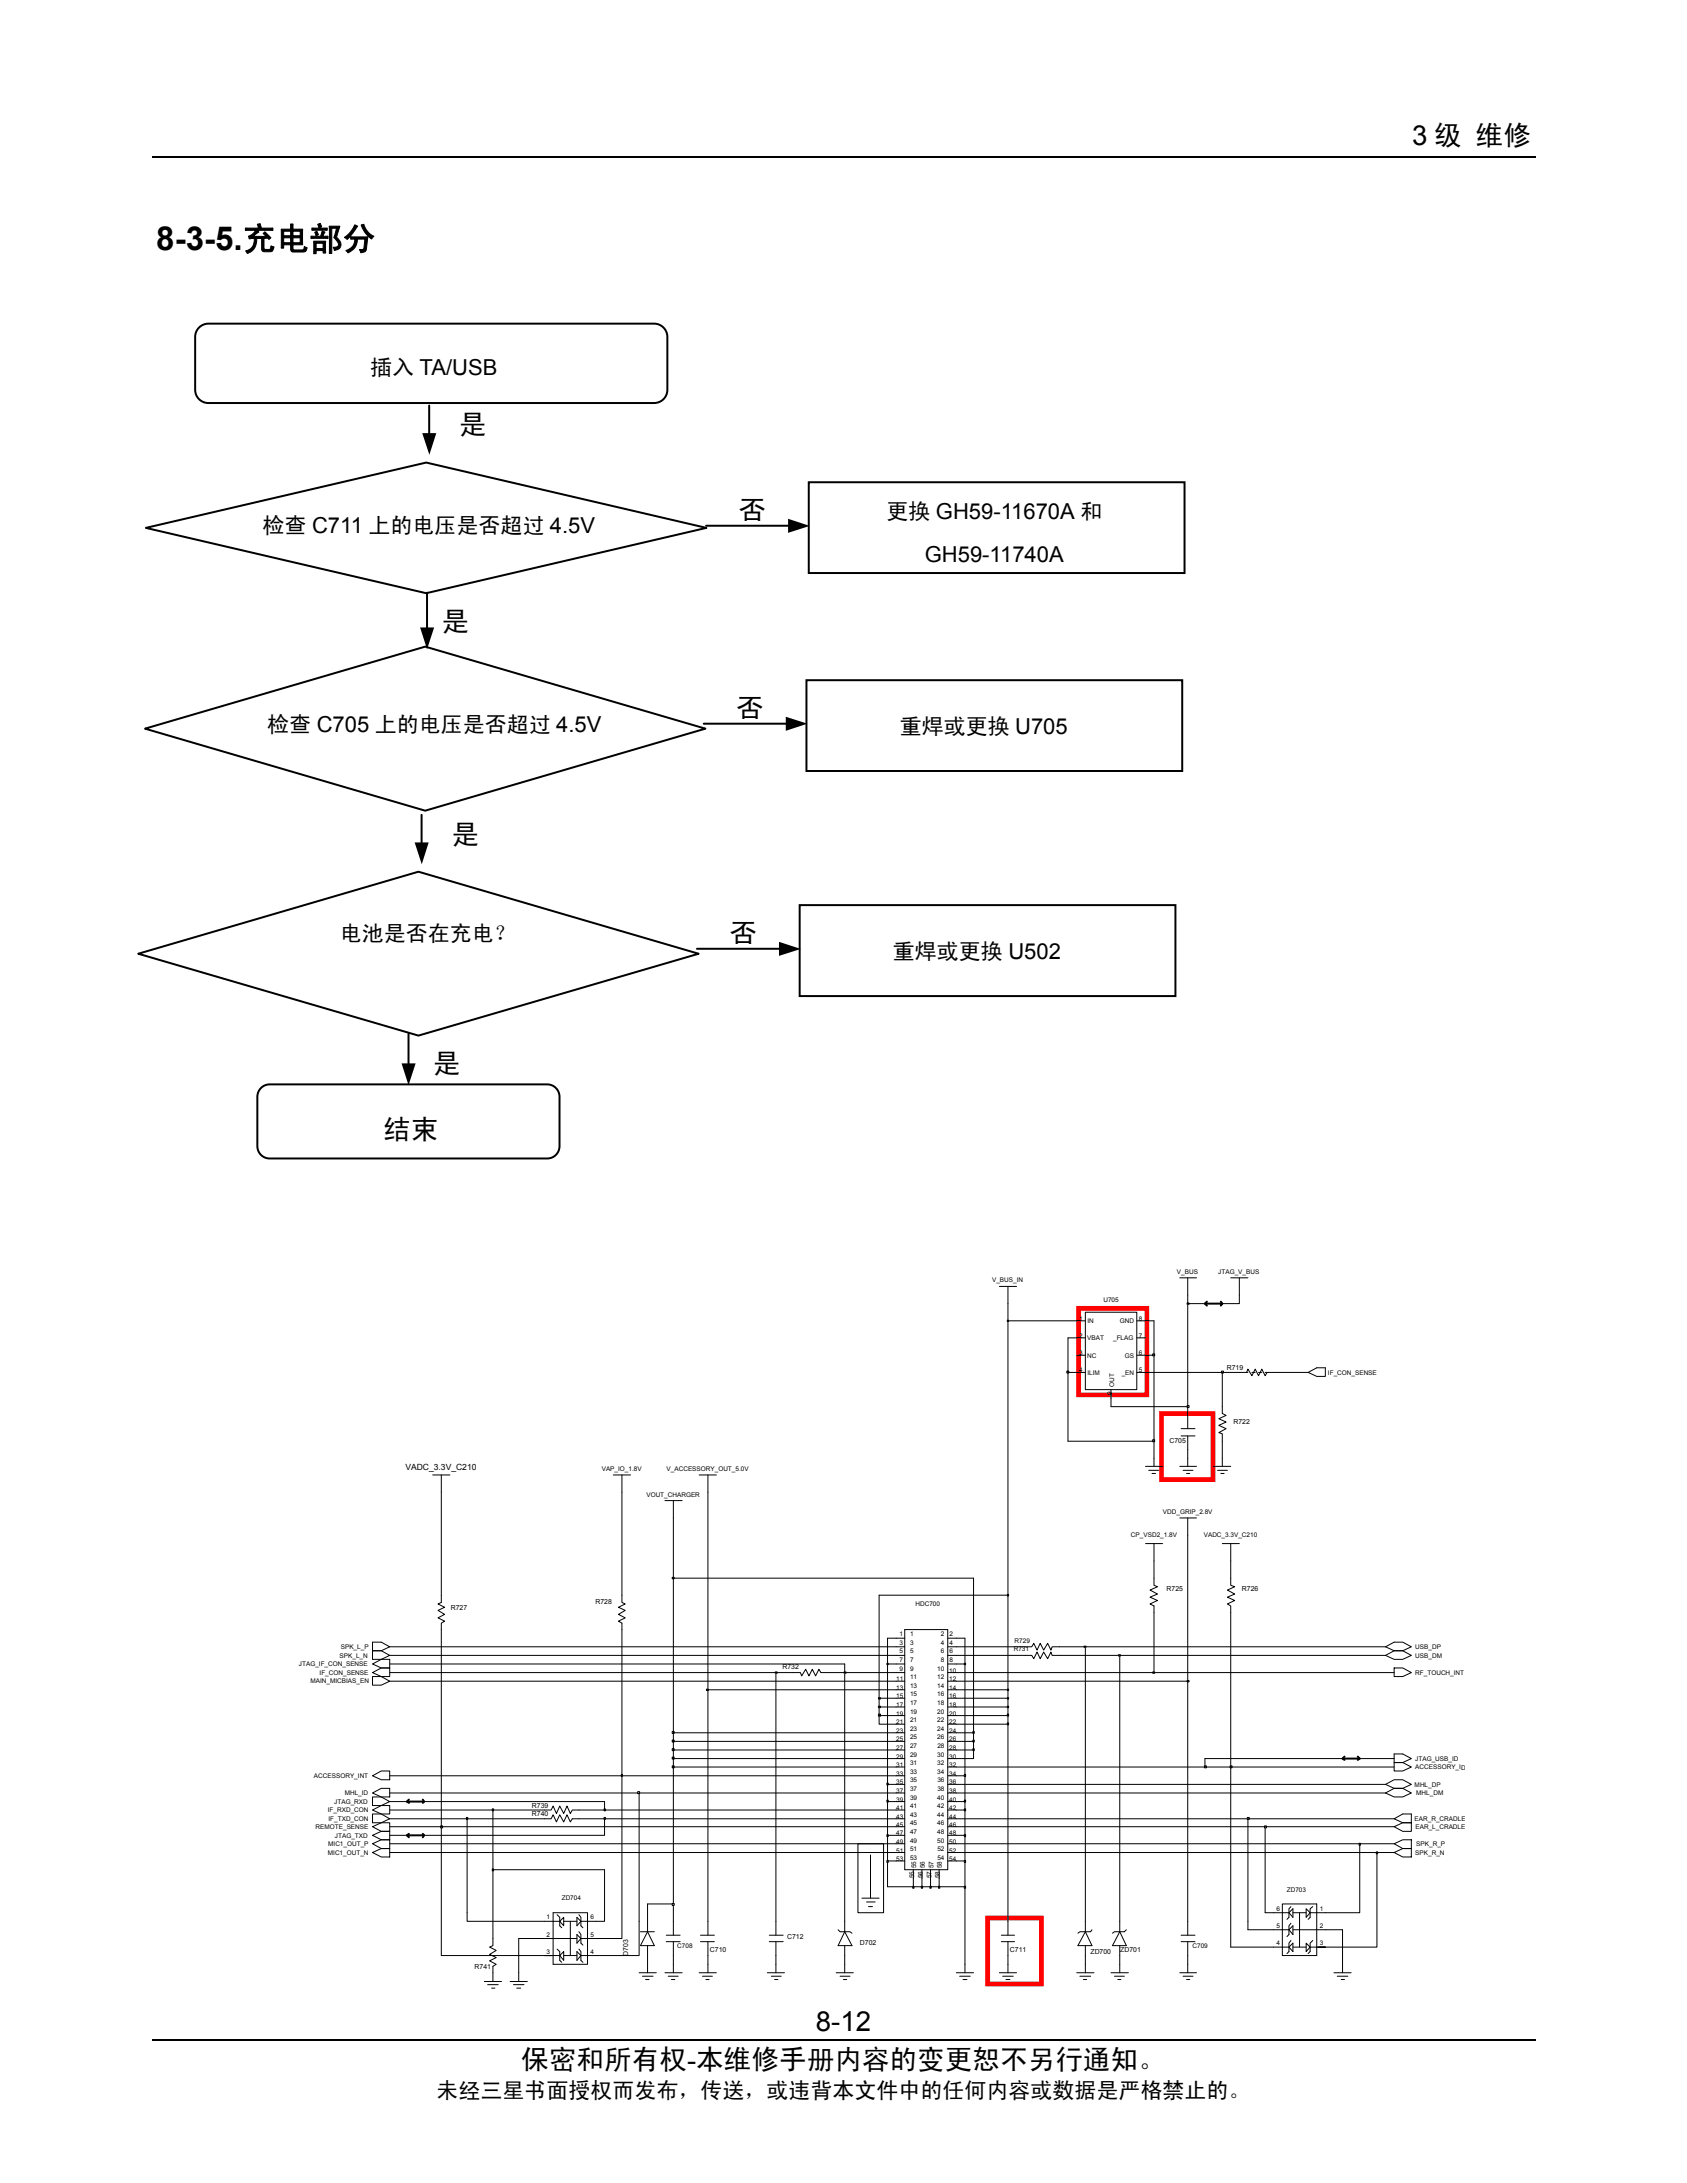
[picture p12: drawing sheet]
<svg xmlns="http://www.w3.org/2000/svg" width="216mm" height="279mm" viewBox="0 0 216 279" stroke-linecap="round" stroke-linejoin="round" font-family="sans-serif">
<defs><g id="words">
<text font-size="4.2" x="20" y="32">8-3-5.充电部分</text>
<g font-size="3.5">
<text x="180.7" y="18.6">3 级 维修</text>
<text x="58.7" y="55.6">是</text>
<text x="94.5" y="66.6">否</text>
<text x="56.5" y="80.8">是</text>
<text x="94.2" y="91.9">否</text>
<text x="57.8" y="108">是</text>
<text x="93.4" y="120.7">否</text>
<text x="55.4" y="137.3">是</text>
<text x="49" y="145.8">结束</text>
<text x="104.4" y="259.9">8-12</text>
<text x="66.7" y="264.8">保密和所有权-本维修手册内容的变更恕不另行通知。</text>
</g>
<g font-size="2.8">
<text x="47.4" y="48">插入 TA/USB</text>
<text x="33.6" y="68.2">检查 C711 上的电压是否超过 4.5V</text>
<text x="113.5" y="66.4">更换 GH59-11670A 和</text>
<text x="118.4" y="71.9">GH59-11740A</text>
<text x="34.2" y="93.7">检查 C705 上的电压是否超过 4.5V</text>
<text x="115.1" y="94">重焊或更换 U705</text>
<text x="43.5" y="120.4">电池是否在充电？</text>
<text x="114.3" y="122.8">重焊或更换 U502</text>
<text x="55.9" y="268.6">未经三星书面授权而发布，传送，或违背本文件中的任何内容或数据是严格禁止的。</text>
</g>
<text font-size="1.1" x="51.9" y="188.1">VADC_3.3V_C210</text>
<g font-size=".9">
<text x="157" y="175.3">R719</text>
<text x="149.7" y="184.7">C705</text>
<text x="157.8" y="182.3">R722</text>
<text x="149.3" y="203.7">R725</text>
<text x="158.9" y="203.7">R726</text>
<text x="57.7" y="206.1">R727</text>
<text x="76.2" y="205.4">R728</text>
<text x="100.1" y="213.6">R732</text>
<text x="68.1" y="232.4">R740</text>
<text x="68.1" y="231.3">R739</text>
<text x="60.7" y="252">R741</text>
<text x="80.4" y="250.3" transform="rotate(-90 80.4 250.3)">D703</text>
<text x="90.9" y="249.8">C710</text>
<text x="100.7" y="248.1">C712</text>
<text x="110.1" y="249">D702</text>
<text x="129.3" y="249.8">C711</text>
<text x="139.6" y="250">ZD700</text>
<text x="143.4" y="249.8">ZD701</text>
</g>
<g font-size=".8">
<text x="127" y="164.1">V_BUS_IN</text>
<text x="141.2" y="166.6">U705</text>
<text x="150.6" y="163">V_BUS</text>
<text x="155.9" y="163">JTAG_V_BUS</text>
<text x="138.1" y="171.2">2</text>
<text x="138.1" y="169.1">1</text>
<text x="138.1" y="173.5">3</text>
<text x="139.1" y="171.5">VBAT</text>
<text x="139.1" y="173.8">NC</text>
<text x="139.2" y="169.3">IN</text>
<text x="142.5" y="171.5">_FLAG</text>
<text x="143.3" y="169.3">GND</text>
<text x="144" y="173.8">GS</text>
<text x="145.7" y="171.3">7</text>
<text x="145.7" y="169.1">8</text>
<text x="145.7" y="173.5">6</text>
<text x="138.1" y="175.7">4</text>
<text x="139.2" y="176">ILIM</text>
<text x="142.3" y="178.6" transform="rotate(-90 142.3 178.6)">9</text>
<text x="142.6" y="177.5" transform="rotate(-90 142.6 177.5)">OUT</text>
<text x="143.6" y="176">_EN</text>
<text x="145.7" y="175.7">5</text>
<text x="170" y="176">IF_CON_SENSE</text>
<text x="77" y="188.3">VAP_IO_1.8V</text>
<text x="82.7" y="191.6">VOUT_CHARGER</text>
<text x="85.3" y="188.3">V_ACCESSORY_OUT_5.0V</text>
<text x="144.7" y="196.8">CP_VSD2_1.8V</text>
<text x="148.8" y="193.8">VDD_GRIP_2.8V</text>
<text x="154.1" y="196.8">VADC_3.3V_C210</text>
<text x="115.1" y="209.4">1</text>
<text x="116.5" y="209.4">1</text>
<text x="117.2" y="205.5">HDC700</text>
<text x="120.4" y="209.4">2</text>
<text x="121.5" y="209.4">2</text>
<text x="38.3" y="213.3">JTAG_IF_CON_SENSE</text>
<text x="39.7" y="215.5">MAIN_MICBIAS_EN</text>
<text x="40.9" y="214.4">IF_CON_SENSE</text>
<text x="43.5" y="212.2">SPK_L_N</text>
<text x="43.6" y="211.1">SPK_L_P</text>
<text x="114.7" y="215.2">11</text>
<text x="115.1" y="212.7">7</text>
<text x="115.1" y="213.8">9</text>
<text x="115.1" y="211.6">5</text>
<text x="115.1" y="210.5">3</text>
<text x="116.5" y="214.9">11</text>
<text x="116.5" y="212.7">7</text>
<text x="116.5" y="213.8">9</text>
<text x="116.5" y="211.6">5</text>
<text x="116.5" y="210.5">3</text>
<text x="120" y="213.8">10</text>
<text x="120" y="214.9">12</text>
<text x="120.4" y="212.7">8</text>
<text x="120.4" y="210.5">4</text>
<text x="120.4" y="211.6">6</text>
<text x="121.5" y="215.2">12</text>
<text x="121.5" y="214.1">10</text>
<text x="121.5" y="212.7">8</text>
<text x="121.5" y="210.5">4</text>
<text x="121.5" y="211.6">6</text>
<text x="129.7" y="211.4">R731</text>
<text x="129.8" y="210.3">R729</text>
<text x="181.1" y="214.4">RF_TOUCH_INT</text>
<text x="181.1" y="212.2">USB_DM</text>
<text x="181.1" y="211.1">USB_DP</text>
<text x="114.7" y="220.7">21</text>
<text x="114.7" y="221.8">23</text>
<text x="114.7" y="216.3">13</text>
<text x="114.7" y="217.4">15</text>
<text x="114.7" y="218.5">17</text>
<text x="114.7" y="219.6">19</text>
<text x="116.5" y="220.4">21</text>
<text x="116.5" y="221.5">23</text>
<text x="116.5" y="216">13</text>
<text x="116.5" y="217.1">15</text>
<text x="116.5" y="218.2">17</text>
<text x="116.5" y="219.3">19</text>
<text x="120" y="219.3">20</text>
<text x="120" y="220.4">22</text>
<text x="120" y="221.5">24</text>
<text x="120" y="216">14</text>
<text x="120" y="217.1">16</text>
<text x="120" y="218.2">18</text>
<text x="121.5" y="220.7">22</text>
<text x="121.5" y="221.8">24</text>
<text x="121.5" y="216.3">14</text>
<text x="121.5" y="217.4">16</text>
<text x="121.5" y="218.5">18</text>
<text x="121.5" y="219.6">20</text>
<text x="40.2" y="227.6">ACCESSORY_INT</text>
<text x="114.7" y="226.2">31</text>
<text x="114.7" y="227.3">33</text>
<text x="114.7" y="224">27</text>
<text x="114.7" y="225.1">29</text>
<text x="114.7" y="222.9">25</text>
<text x="116.5" y="225.9">31</text>
<text x="116.5" y="227">33</text>
<text x="116.5" y="223.7">27</text>
<text x="116.5" y="224.8">29</text>
<text x="116.5" y="222.6">25</text>
<text x="120" y="224.8">30</text>
<text x="120" y="225.9">32</text>
<text x="120" y="227">34</text>
<text x="120" y="222.6">26</text>
<text x="120" y="223.7">28</text>
<text x="121.5" y="226.2">32</text>
<text x="121.5" y="227.3">34</text>
<text x="121.5" y="224">28</text>
<text x="121.5" y="225.1">30</text>
<text x="121.5" y="222.9">26</text>
<text x="181.1" y="226.5">ACCESSORY_ID</text>
<text x="181.1" y="225.4">JTAG_USB_ID</text>
<text x="42" y="232">IF_RXD_CON</text>
<text x="42" y="233.1">IF_TXD_CON</text>
<text x="42.8" y="230.9">JTAG_RXD</text>
<text x="44.1" y="229.8">MHL_ID</text>
<text x="114.7" y="232.8">43</text>
<text x="114.7" y="233.8">45</text>
<text x="114.7" y="228.4">35</text>
<text x="114.7" y="229.5">37</text>
<text x="114.7" y="230.6">39</text>
<text x="114.7" y="231.7">41</text>
<text x="116.5" y="232.5">43</text>
<text x="116.5" y="233.6">45</text>
<text x="116.5" y="228.1">35</text>
<text x="116.5" y="229.2">37</text>
<text x="116.5" y="230.3">39</text>
<text x="116.5" y="231.4">41</text>
<text x="120" y="231.4">42</text>
<text x="120" y="230.3">40</text>
<text x="120" y="232.5">44</text>
<text x="120" y="233.6">46</text>
<text x="120" y="228.1">36</text>
<text x="120" y="229.2">38</text>
<text x="121.5" y="231.7">42</text>
<text x="121.5" y="232.8">44</text>
<text x="121.5" y="233.8">46</text>
<text x="121.5" y="228.4">36</text>
<text x="121.5" y="229.5">38</text>
<text x="121.5" y="230.6">40</text>
<text x="181" y="233.1">EAR_R_CRADLE</text>
<text x="181" y="228.7">MHL_DP</text>
<text x="181.3" y="229.8">MHL_DM</text>
<text x="40.4" y="234.1">REMOTE_SENSE</text>
<text x="42" y="237.4">MIC1_OUT_N</text>
<text x="42" y="236.3">MIC1_OUT_P</text>
<text x="42.9" y="235.2">JTAG_TXD</text>
<text x="114.7" y="234.9">47</text>
<text x="114.7" y="236">49</text>
<text x="114.7" y="237.1">51</text>
<text x="114.7" y="238.2">53</text>
<text x="116.5" y="234.7">47</text>
<text x="116.5" y="235.8">49</text>
<text x="116.5" y="236.9">51</text>
<text x="116.5" y="238">53</text>
<text x="117.2" y="239.1" transform="rotate(-90 117.2 239.1)">55</text>
<text x="118.4" y="239.1" transform="rotate(-90 118.4 239.1)">56</text>
<text x="119.4" y="239.1" transform="rotate(-90 119.4 239.1)">57</text>
<text x="120" y="235.8">50</text>
<text x="120" y="234.7">48</text>
<text x="120" y="236.9">52</text>
<text x="120" y="238">54</text>
<text x="120.6" y="239.1" transform="rotate(-90 120.6 239.1)">58</text>
<text x="121.5" y="234.9">48</text>
<text x="121.5" y="236">50</text>
<text x="121.5" y="237.1">52</text>
<text x="121.5" y="238.2">54</text>
<text x="181.1" y="237.4">SPK_R_N</text>
<text x="181.2" y="234.1">EAR_L_CRADLE</text>
<text x="181.3" y="236.3">SPK_R_P</text>
<text x="69.9" y="245.7">1</text>
<text x="71.9" y="243.2">ZD704</text>
<text x="75.6" y="245.7">6</text>
<text x="117" y="240.4" transform="rotate(-90 117 240.4)">55</text>
<text x="118.1" y="240.4" transform="rotate(-90 118.1 240.4)">56</text>
<text x="119.2" y="240.4" transform="rotate(-90 119.2 240.4)">57</text>
<text x="120.3" y="240.4" transform="rotate(-90 120.3 240.4)">58</text>
<text x="163.3" y="244.6">6</text>
<text x="164.7" y="242.1">ZD703</text>
<text x="168.9" y="244.6">1</text>
<text x="69.9" y="250">3</text>
<text x="69.9" y="247.9">2</text>
<text x="75.6" y="250">4</text>
<text x="75.6" y="247.9">5</text>
<text x="86.7" y="249.3">C708</text>
<text x="152.6" y="249.3">C709</text>
<text x="163.3" y="249">4</text>
<text x="163.3" y="246.7">5</text>
<text x="168.9" y="249">3</text>
<text x="168.9" y="246.7">2</text>
</g>
</g></defs>
<g fill="none" stroke="#000" stroke-width=".25">
<path d="M19.5 20.1h177M25.5 41.9l.7-.4 .5-.1h57a1.7 1.7 0 0 1 1.7 1.7v6.8a1.68 1.68 0 0 1-1.7 1.7h-57a1.68 1.68 0 0 1-1.7-1.7v-6.8v-.4zM54.9 51.9v3.6M18.7 67.6l35.8-8.4 35.9 8.4-35.9 8.3zM54.7 75.9v4.4M90.4 67.3h10.5M103.5 61.7h48.1v11.6h-48.1zM18.6 93.3l35.8-10.5 35.9 10.5-35.9 10.5zM90.1 92.6h10.5M103.2 87.1h48.1v11.6h-48.1zM54 104.3v3.6M102.3 115.8h48.1v11.7h-48.1z"/>
<path d="M17.7 122.1l35.9-10.5 35.8 10.5-35.8 10.4zM33.6 139.1l.4-.2 .5-.1h35.5a1.58 1.58 0 0 1 1.6 1.6v6.3a1.57 1.57 0 0 1-1.6 1.6h-35.5a1.57 1.57 0 0 1-1.6-1.6v-6.3l.1-.5 .2-.5zM52.3 132.3v3.8M89.2 121.4h10.5M154.2 166.9h2.2l-.2 .2M154.5 166.6l-.3 .3 .3 .2M156.2 166.6l.2 .3M52.3 230.3l-.2 .3M52.3 234.7l-.2 .2M54.1 230.3l.2 .3-.2 .2M54.1 234.7l.2 .2-.2 .3M54.3 230.6h-2.2l.2 .2"/>
<path d="M54.3 234.9h-2.2l.2 .3M171.8 225.1h2.2M172.1 224.8l-.3 .3 .3 .1M173.8 224.8l.2 .3-.2 .1"/>
</g>
<path d="M19.5 261.1h177" fill="none" stroke="#000" stroke-width=".17"/>
<path d="M54 55.4h1.8l-.9 2.8zM100.9 66.4l2.7 .9-2.7 .9zM53.8 80.3h1.8l-.9 2.8zM100.6 91.7l2.7 .9-2.7 .9zM53.1 107.8h1.8l-.9 2.8zM51.4 136.1h1.8l-.9 2.8zM99.7 120.5l2.8 1-2.8 .8z" fill="#000"/>
<path d="M138.1 167.4h8.7v11.1h-8.7zM148.6 180.9h6.6v8.5h-6.6zM126.4 245.5h6.9v8.4h-6.9z" fill="none" stroke="#ff0101" stroke-width=".59"/>
<g fill="none" stroke="#000" stroke-width=".13">
<path d="M127.9 164.6h2.2M129 164.6v2.3M137.8 175.7h1.1M137.8 171.2h1.1M137.8 173.5h1.1M137.8 169.1h1.1M138.9 168h6.6v9.9h-6.6zM142.2 177.9v1.1M145.5 175.7h1.1M145.5 171.2h1.1M145.5 169.1h1.1M145.5 173.5h1.1"/>
<path d="M151 163.5h2.1M152 163.5v2.2M157.5 163.5h2.2M158.6 163.5v2.2M158.6 175.7h.9l.2-.5 .5 .9 .4-.9 .5 .9 .4-.9 .4 .9 .3-.4M159.5 175.7h.2M160.2 175.7h.4M161.1 175.7h.4M161.9 175.7h1.1M167.4 175.7l1.1-.6h1.1v1.1h-1.1zM55.4 188.8h2.2M56.5 188.8v2.2"/>
<path d="M78.5 188.8h2.2M79.6 188.8v2.2M85.1 192.1h2.2M86.2 192.1v2.2M89.5 188.8h2.2M90.6 188.8v2.2M146.6 187.7h2.2M146.6 197.6h2.2M147 188.2h1.3M147.4 188.6h.5M147.7 186.7v1M147.7 197.6v2.2"/>
<path d="M151 194.3h2.1M151 187.7h2.1M151.2 182.9h1.7M151.2 183.8h1.7M151.4 188.2h1.3M151.9 188.6h.4M152 181.2v1.7M152 183.8v1.7M152 186.7v1M152 194.3v2.2M155.3 187.7h2.2M155.8 188.2h1.3"/>
<path d="M156.2 188.6h.5M156.4 180v.9l.5 .3-.9 .4 .9 .4-.9 .4 .9 .5-.9 .5 .4 .1v1M156.4 197.6h2.2M156.4 186.7v1M157.5 197.6v2.2M47.7 214.6h1.1l1.1 .6-1.1 .5h-1.1zM47.7 211.3h1.1l1.1 .6-1.1 .5h-1.1zM47.7 210.2h1.1l1.1 .6-1.1 .5h-1.1zM47.7 213l1.1-.6h1.1v1.1h-1.1zM47.7 214.1l1.1-.6h1.1v1.1h-1.1zM56.5 204.2v.9l-.4 .2 .8 .4-.8 .4 .8 .5-.8 .5 .8 .4-.4 .2v.9M79.6 204.2v.9l.4 .2-.9 .4 .9 .4-.9 .5 .9 .5-.9 .4 .5 .2v.9"/>
<path d="M90.6 216.3v31.4M99.3 214.1v33.6M101.5 214.1h.9l.2 .4 .5-.9 .4 .9 .5-.9 .4 .9 .4-.9 .3 .5h.8M108.1 214.1v33.1M114.7 211.9h1.1M114.7 210.8h1.1M114.7 213h1.1M114.7 219.6h1.1M114.7 216.3h1.1M114.7 215.2h1.1M114.7 209.7h1.1M114.7 214.1h1.1"/>
<path d="M114.7 218.5h1.1M114.7 217.4h1.1M115.8 208.6h5.5v30.7h-5.5zM121.3 213h1.1M121.3 211.9h1.1M121.3 210.8h1.1M121.3 219.6h1.1M121.3 216.3h1.1M121.3 215.2h1.1M121.3 209.7h1.1M121.3 214.1h1.1M121.3 218.5h1.1"/>
<path d="M121.3 217.4h1.1M131.2 211.9h.8l.3 .4 .4-.9 .4 .9 .5-.9 .5 .9 .4-.9 .1 .5h1M131.2 210.8h.8l.3-.5 .4 .9 .4-.9 .5 .9 .5-.9 .4 .9 .1-.4h1M138.9 210.8v36.4M143.3 211.9v35.3M147.7 202v.9l.4 .2-.9 .4 .9 .5-.9 .4 .9 .4-.9 .5 .5 .2v.9M152 215.2v32.5M157.5 202v.9l.5 .2-.9 .4 .9 .5-.9 .4 .9 .4-.9 .5 .4 .2v.9M177.3 210.8l1.1-.6h1.1l1.1 .6-1.1 .5h-1.1zM177.3 211.9l1.1-.6h1.1l1.1 .6-1.1 .5h-1.1zM178.4 213.5h1.1l1.1 .6-1.1 .5h-1.1zM47.7 232.2h1.1l1.1 .6-1.1 .5h-1.1z"/>
<path d="M47.7 230h1.1l1.1 .6-1.1 .5h-1.1zM47.7 231.7l1.1-.6h1.1v1.1h-1.1zM47.7 227.3l1.1-.6h1.1v1.1h-1.1zM47.7 236l1.1-.5h1.1v1.1h-1.1zM47.7 237.1l1.1-.5h1.1v1.1h-1.1zM47.7 233.8l1.1-.5h1.1v1.1h-1.1zM47.7 229.5l1.1-.6h1.1v1.1h-1.1zM47.7 234.9l1.1-.5h1.1v1.1h-1.1zM56.5 233.8v16.5h15.1M59.8 232.8v13.1h11.8M63.1 239.3v9.7l-.4 .2 .8 .4-.8 .5 .8 .4-.8 .5 .8 .4-.4 .3v1.9M69.7 232.8h.8l.3-.5 .4 .9 .4-.9 .5 .9 .5-.9 .4 .9 .2-.4h.9"/>
<path d="M69.7 231.7h.8l.3-.5 .4 .9 .4-.9 .5 .9 .5-.9 .4 .9 .2-.4h.9M77.4 239.3v6.6h-3.1M79.6 227.3v20.8h-5.3M81.8 229.5v20.8h-7.5M114.7 226.2h1.1M114.7 227.3h1.1M114.7 230.6h1.1M114.7 229.5h1.1M114.7 228.4h1.1M114.7 234.9h1.1M114.7 231.7h1.1M114.7 221.8h1.1"/>
<path d="M114.7 220.7h1.1M114.7 222.9h1.1M114.7 224h1.1M114.7 225.1h1.1M114.7 237.1h1.1M114.7 236h1.1M114.7 233.8h1.1M114.7 232.8h1.1M114.7 238.2h1.1M116.9 239.3v1.1M118 239.3v1.1M119.1 239.3v1.1"/>
<path d="M120.2 239.3v1.1M121.3 226.2h1.1M121.3 234.9h1.1M121.3 227.3h1.1M121.3 236h1.1M121.3 230.6h1.1M121.3 229.5h1.1M121.3 228.4h1.1M121.3 233.8h1.1M121.3 232.8h1.1M121.3 231.7h1.1M121.3 238.2h1.1"/>
<path d="M121.3 221.8h1.1M121.3 220.7h1.1M121.3 222.9h1.1M121.3 224h1.1M121.3 225.1h1.1M121.3 237.1h1.1M129 220.7v27M157.5 226.2v23h7.5M159.7 232.8v14.2h5.3M161.9 233.8v11h3.1M174 236v8.8h-6.3M176.2 237.1v12.1h-8.5"/>
<path d="M177.3 229.5l1.1-.6h1.1l1.1 .6-1.1 .5h-1.1zM177.3 228.4l1.1-.6h1.1l1.1 .6-1.1 .5h-1.1zM178.4 236l1.1-.5h1.1v1.1h-1.1zM178.4 233.8l1.1-.5h1.1v1.1h-1.1zM178.4 237.1l1.1-.5h1.1v1.1h-1.1zM178.4 224.5h1.1l1.1 .6-1.1 .5h-1.1zM178.4 232.8l1.1-.6h1.1v1.1h-1.1zM178.4 225.6h1.1l1.1 .6-1.1 .5h-1.1zM62 253.6h2.2M62.4 254h1.4M62.9 254.5h.4M65.3 253.6h2.2"/>
<path d="M65.7 254h1.4M66.1 254.5h.5M70.5 250.3h-.8h1.1M70.8 244.8h4.4v6.6h-4.4zM71.3 245.1l.3 .3v1.1l.3 .2M71.3 249.5l.3 .3v1.1l.3 .3M72.1 245.4v1.1l-.5-.6zM72.1 249.8v1.1l-.5-.6zM72.1 245.9h1.7M72.1 250.3h1.7M73 245.9v4.4M73.8 248.1h-7.4v5.5"/>
<path d="M73.8 245.4l.5 .5-.5 .6zM73.8 247.6l.5 .5-.5 .6zM73.8 249.8l.5 .5-.5 .6zM74.1 245.1l.2 .3v1.1l.3 .2M74.1 249.5l.2 .3v1.1l.3 .3M74.1 247.2l.2 .4v1.1l.3 .3M81.8 252.5h2.2M82 247.2h1.7M82.2 252.9h1.4M82.6 253.4h.5M82.9 247.2v-3.5h3.3v4M82.9 247.2l.8 1.8h-1.7z"/>
<path d="M82.9 249v3.5M85.1 252.5h2.2M85.3 248.5h1.7M85.3 247.7h1.7M85.5 252.9h1.3M85.9 253.4h.5M86.2 248.5v4M89.5 252.5h2.2M89.6 248.5h1.8M89.6 247.7h1.8M89.9 252.9h1.3M90.3 253.4h.4"/>
<path d="M90.6 248.5v4M98.2 252.5h2.2M98.5 248.5h1.7M98.5 247.7h1.7M98.7 252.9h1.3M99.1 253.4h.5M99.3 248.5v4M107 252.5h2.2M107.3 247l.2 .2h1.3l.2 .2M107.5 252.9h1.3M107.9 253.4h.5M108.1 247.2l.9 1.8h-1.7z"/>
<path d="M108.1 249v3.5M122.4 252.5h2.2M122.8 252.9h1.4M123.2 253.4h.5M123.5 241.5v11M127.9 252.5h2.2M128.1 247.7h1.7M128.1 248.5h1.7M128.3 252.9h1.4M128.7 253.4h.6M129 248.5v4M137.8 252.5h2.2"/>
<path d="M138.2 252.9h1.4M138.6 253.4h.5M138.9 247.2l.8 1.8h-1.8zM138.9 249v3.5M139.7 247l-.1 .2h-1.4l-.3 .2M142.2 252.5h2.2M142.6 252.9h1.3M143.1 253.4h.4M143.3 249v3.5M143.3 247.2l.9 1.8h-1.8zM144.2 247l-.3 .2h-1.3l-.2 .2M151 252.5h2.1"/>
<path d="M151.2 247.7h1.7M151.2 248.5h1.7M151.4 252.9h1.3M151.9 253.4h.4M152 248.5v4M164.1 243.7h4.4v6.6h-4.4zM165 247l.5-.5v1.1zM165 249.2l.5-.5v1.1zM165.2 244l-.2 .3v1.1l-.3 .3M165.2 248.4l-.2 .3v1.1l-.3 .2M165.2 246.2l-.2 .3v1.1l-.3 .3M165.5 247h6.3v5.5"/>
<path d="M165.5 244.3v1.1l-.5-.6zM165.5 244.8h1.7M165.5 249.2h1.7M166.3 244.8v4.4M167.2 244.3l.5 .5-.5 .6zM167.2 248.7l.5 .5-.5 .6zM168 244l-.3 .3v1.1l-.3 .3M168 248.4l-.3 .3v1.1l-.3 .2M168.5 249.2h1.1h-.8M170.7 252.5h2.2M171.1 252.9h1.4M171.6 253.4h.5"/>
</g>
<path d="M86 243.6h.3v.3h-.3z" fill="#cedadd"/>
<path d="M86.2 226.2v17.5M113.6 238.2v3.3h3.3M86 243.6h.3v.3h-.3z" fill="none" stroke="#000" stroke-width=".13"/>
<path d="M116.8 241.4h.2v.3h-.2z" fill="#cedadd"/>
<path d="M116.8 241.4h.2v.3h-.2zM116.9 240.4v1.1h1.1" fill="none" stroke="#000" stroke-width=".13"/>
<path d="M117.9 241.4h.2v.3h-.2z" fill="#cedadd"/>
<path d="M117.9 241.4h.2v.3h-.2zM118 240.4v1.1h1.1" fill="none" stroke="#000" stroke-width=".13"/>
<path d="M119 241.4h.2v.3h-.2z" fill="#cedadd"/>
<path d="M119 241.4h.2v.3h-.2zM119.1 240.4v1.1h1.1" fill="none" stroke="#000" stroke-width=".13"/>
<path d="M120.1 241.4h.2v.3h-.2z" fill="#cedadd"/>
<path d="M120.1 241.4h.2v.3h-.2zM120.2 240.4v1.1h3.3" fill="none" stroke="#000" stroke-width=".13"/>
<path d="M123.4 241.4h.2v.3h-.2z" fill="#cedadd"/>
<path d="M123.5 238.2v3.3M123.4 241.4h.2v.3h-.2z" fill="none" stroke="#000" stroke-width=".13"/>
<path d="M63 239.2h.2v.3h-.2z" fill="#cedadd"/>
<path d="M63 239.2h.2v.3h-.2zM63.1 231.7v7.6h14.3" fill="none" stroke="#000" stroke-width=".13"/>
<path d="M113.5 238.1h.2v.3h-.2z" fill="#cedadd"/>
<path d="M113.5 238.1h.2v.3h-.2zM113.6 234.9v3.3h1.1M122.4 238.2h1.1" fill="none" stroke="#000" stroke-width=".13"/>
<path d="M123.4 238.1h.2v.3h-.2z" fill="#cedadd"/>
<path d="M49.9 237.1h64.8M122.4 237.1h53.8M123.4 238.1h.2v.3h-.2zM123.5 234.9v3.3" fill="none" stroke="#000" stroke-width=".13"/>
<path d="M176.1 237h.2v.3h-.2z" fill="#cedadd"/>
<path d="M49.9 236h64.8M122.4 236h51.6M176.1 237h.2v.3h-.2zM176.2 237.1h2.2" fill="none" stroke="#000" stroke-width=".13"/>
<path d="M173.9 235.9h.2v.3h-.2z" fill="#cedadd"/>
<path d="M49.9 234.9h2.2M77.4 232.8v2.1h-23.1M173.9 235.9h.2v.3h-.2zM174 236h4.4" fill="none" stroke="#000" stroke-width=".13"/>
<path d="M113.5 234.8h.2v.3h-.2z" fill="#cedadd"/>
<path d="M113.5 234.8h.2v.3h-.2zM113.6 230.6v4.3h1.1M122.4 234.9h1.1" fill="none" stroke="#000" stroke-width=".13"/>
<path d="M123.4 234.8h.2v.3h-.2z" fill="#cedadd"/>
<path d="M49.9 233.8h6.6M123.4 234.8h.2v.3h-.2zM123.5 231.7v3.2" fill="none" stroke="#000" stroke-width=".13"/>
<path d="M56.4 233.7h.2v.2h-.2z" fill="#cedadd"/>
<path d="M56.5 208.6v25.2h58.2M56.4 233.7h.2v.2h-.2zM122.4 233.8h39.5" fill="none" stroke="#000" stroke-width=".13"/>
<path d="M161.8 233.7h.3v.2h-.3z" fill="#cedadd"/>
<path d="M49.9 232.8h9.9M161.8 233.7h.3v.2h-.3zM161.9 233.8h16.5" fill="none" stroke="#000" stroke-width=".13"/>
<path d="M59.7 232.6h.2v.3h-.2z" fill="#cedadd"/>
<path d="M59.7 232.6h.2v.3h-.2zM59.8 232.8h9.9M74.1 232.8h3.3" fill="none" stroke="#000" stroke-width=".13"/>
<path d="M77.3 232.6h.2v.3h-.2z" fill="#cedadd"/>
<path d="M77.3 232.6h.2v.3h-.2zM77.4 232.8h37.3M122.4 232.8h37.3" fill="none" stroke="#000" stroke-width=".13"/>
<path d="M159.6 232.6h.3v.3h-.3z" fill="#cedadd"/>
<path d="M49.9 231.7h13.2M159.6 232.6h.3v.3h-.3zM159.7 232.8h18.7" fill="none" stroke="#000" stroke-width=".13"/>
<path d="M63 231.5h.2v.3h-.2z" fill="#cedadd"/>
<path d="M63 231.5h.2v.3h-.2zM63.1 231.7h6.6M74.1 231.7h3.3" fill="none" stroke="#000" stroke-width=".13"/>
<path d="M77.3 231.5h.2v.3h-.2z" fill="#cedadd"/>
<path d="M77.3 231.5h.2v.3h-.2zM77.4 230.6v1.1h37.3M122.4 231.7h1.1" fill="none" stroke="#000" stroke-width=".13"/>
<path d="M123.4 231.5h.2v.3h-.2z" fill="#cedadd"/>
<path d="M49.9 230.6h2.2M54.3 230.6h23.1M123.4 231.5h.2v.3h-.2zM123.5 230.6v1.1" fill="none" stroke="#000" stroke-width=".13"/>
<path d="M113.5 230.4h.2v.2h-.2z" fill="#cedadd"/>
<path d="M113.5 230.4h.2v.2h-.2zM113.6 228.4v2.2h1.1M122.4 230.6h1.1" fill="none" stroke="#000" stroke-width=".13"/>
<path d="M123.4 230.4h.2v.2h-.2z" fill="#cedadd"/>
<path d="M49.9 229.5h31.9M123.4 230.4h.2v.2h-.2zM123.5 227.3v3.3" fill="none" stroke="#000" stroke-width=".13"/>
<path d="M81.6 229.3h.3v.3h-.3z" fill="#cedadd"/>
<path d="M81.6 229.3h.3v.3h-.3zM81.8 229.5h32.9M122.4 229.5h54.9" fill="none" stroke="#000" stroke-width=".13"/>
<path d="M113.5 228.2h.2v.3h-.2z" fill="#cedadd"/>
<path d="M113.6 213v15.4h1.1M49.9 227.3h29.7M113.5 228.2h.2v.3h-.2zM122.4 228.4h54.9" fill="none" stroke="#000" stroke-width=".13"/>
<path d="M79.5 227.1h.2v.3h-.2z" fill="#cedadd"/>
<path d="M79.6 208.6v18.7h35.1M79.5 227.1h.2v.3h-.2zM122.4 227.3h1.1" fill="none" stroke="#000" stroke-width=".13"/>
<path d="M123.4 227.1h.2v.3h-.2z" fill="#cedadd"/>
<path d="M123.5 213v14.3M123.4 227.1h.2v.3h-.2z" fill="none" stroke="#000" stroke-width=".13"/>
<path d="M86 226h.3v.3h-.3z" fill="#cedadd"/>
<path d="M86 226h.3v.3h-.3zM86.2 225.1v1.1h28.5M122.4 226.2h31.8" fill="none" stroke="#000" stroke-width=".13"/>
<path d="M154.1 226h.3v.3h-.3z" fill="#cedadd"/>
<path d="M154.1 226h.3v.3h-.3zM154.2 225.1v1.1h3.3" fill="none" stroke="#000" stroke-width=".13"/>
<path d="M157.4 226h.3v.3h-.3z" fill="#cedadd"/>
<path d="M157.5 206.4v19.8h20.9M157.4 226h.3v.3h-.3z" fill="none" stroke="#000" stroke-width=".13"/>
<path d="M86 224.9h.3v.2h-.3z" fill="#cedadd"/>
<path d="M86 224.9h.3v.2h-.3zM86.2 224v1.1h28.5M124.6 224v1.1h-2.2M154.2 225.1h17.6M174 225.1h4.4" fill="none" stroke="#000" stroke-width=".13"/>
<path d="M86 223.8h.3v.3h-.3z" fill="#cedadd"/>
<path d="M86 223.8h.3v.3h-.3zM86.2 222.9v1.1h28.5M122.4 224h2.2" fill="none" stroke="#000" stroke-width=".13"/>
<path d="M124.5 223.8h.2v.3h-.2z" fill="#cedadd"/>
<path d="M124.5 223.8h.2v.3h-.2zM124.6 222.9v1.1" fill="none" stroke="#000" stroke-width=".13"/>
<path d="M86 222.7h.3v.3h-.3z" fill="#cedadd"/>
<path d="M86 222.7h.3v.3h-.3zM86.2 221.8v1.1h28.5M122.4 222.9h2.2" fill="none" stroke="#000" stroke-width=".13"/>
<path d="M124.5 222.7h.2v.3h-.2z" fill="#cedadd"/>
<path d="M124.5 222.7h.2v.3h-.2zM124.6 221.8v1.1" fill="none" stroke="#000" stroke-width=".13"/>
<path d="M86 221.6h.3v.3h-.3z" fill="#cedadd"/>
<path d="M86.2 202v19.8h28.5M86 221.6h.3v.3h-.3zM122.4 221.8h2.2" fill="none" stroke="#000" stroke-width=".13"/>
<path d="M124.5 221.6h.2v.3h-.2z" fill="#cedadd"/>
<path d="M112.5 219.6v1.1h2.2M124.6 202v19.8M122.4 220.7h6.6M124.5 221.6h.2v.3h-.2z" fill="none" stroke="#000" stroke-width=".13"/>
<path d="M128.9 220.5h.2v.3h-.2z" fill="#cedadd"/>
<path d="M129 219.6v1.1M128.9 220.5h.2v.3h-.2z" fill="none" stroke="#000" stroke-width=".13"/>
<path d="M112.4 219.4h.3v.3h-.3z" fill="#cedadd"/>
<path d="M112.4 219.4h.3v.3h-.3zM112.5 218.5v1.1h2.2M122.4 219.6h6.6" fill="none" stroke="#000" stroke-width=".13"/>
<path d="M128.9 219.4h.2v.3h-.2z" fill="#cedadd"/>
<path d="M128.9 219.4h.2v.3h-.2zM129 218.5v1.1" fill="none" stroke="#000" stroke-width=".13"/>
<path d="M112.4 218.4h.3v.2h-.3z" fill="#cedadd"/>
<path d="M112.4 218.4h.3v.2h-.3zM112.5 217.4v1.1h2.2M122.4 218.5h6.6" fill="none" stroke="#000" stroke-width=".13"/>
<path d="M128.9 218.4h.2v.2h-.2z" fill="#cedadd"/>
<path d="M128.9 218.4h.2v.2h-.2zM129 217.4v1.1" fill="none" stroke="#000" stroke-width=".13"/>
<path d="M112.4 217.3h.3v.2h-.3z" fill="#cedadd"/>
<path d="M112.4 217.3h.3v.2h-.3zM112.5 204.2v13.2h2.2M122.4 217.4h6.6" fill="none" stroke="#000" stroke-width=".13"/>
<path d="M128.9 217.3h.2v.2h-.2z" fill="#cedadd"/>
<path d="M128.9 217.3h.2v.2h-.2zM129 216.3v1.1" fill="none" stroke="#000" stroke-width=".13"/>
<path d="M90.4 216.2h.3v.2h-.3z" fill="#cedadd"/>
<path d="M90.6 191v25.3h24.1M90.4 216.2h.3v.2h-.3zM122.4 216.3h6.6" fill="none" stroke="#000" stroke-width=".13"/>
<path d="M128.9 216.2h.2v.2h-.2z" fill="#cedadd"/>
<path d="M49.9 215.2h64.8M122.4 215.2h29.6M128.9 216.2h.2v.2h-.2zM129 204.2v12.1" fill="none" stroke="#000" stroke-width=".13"/>
<path d="M151.9 215.1h.3v.2h-.3z" fill="#cedadd"/>
<path d="M152 196.5v18.7M49.9 214.1h49.4M151.9 215.1h.3v.2h-.3z" fill="none" stroke="#000" stroke-width=".13"/>
<path d="M99.2 214h.3v.2h-.3z" fill="#cedadd"/>
<path d="M99.2 214h.3v.2h-.3zM99.3 214.1h2.2M105.9 214.1h2.2" fill="none" stroke="#000" stroke-width=".13"/>
<path d="M108 214h.3v.2h-.3z" fill="#cedadd"/>
<path d="M108 214h.3v.2h-.3zM108.1 213v1.1h6.6M122.4 214.1h25.3" fill="none" stroke="#000" stroke-width=".13"/>
<path d="M147.5 214h.3v.2h-.3z" fill="#cedadd"/>
<path d="M49.9 213h58.2M147.5 214h.3v.2h-.3zM147.7 206.4v7.7h30.7" fill="none" stroke="#000" stroke-width=".13"/>
<path d="M113.5 212.9h.2v.2h-.2z" fill="#cedadd"/>
<path d="M113.5 212.9h.2v.2h-.2zM113.6 209.7v3.3h1.1M122.4 213h1.1" fill="none" stroke="#000" stroke-width=".13"/>
<path d="M123.4 212.9h.2v.2h-.2z" fill="#cedadd"/>
<path d="M49.9 211.9h64.8M122.4 211.9h8.8M123.4 212.9h.2v.2h-.2zM123.5 209.7v3.3M135.6 211.9h7.7" fill="none" stroke="#000" stroke-width=".13"/>
<path d="M143.1 211.8h.3v.2h-.3z" fill="#cedadd"/>
<path d="M49.9 210.8h64.8M122.4 210.8h8.8M135.6 210.8h3.3M143.1 211.8h.3v.2h-.3zM143.3 211.9h34" fill="none" stroke="#000" stroke-width=".13"/>
<path d="M138.7 210.7h.3v.1h-.3z" fill="#cedadd"/>
<path d="M56.5 191v13.2M79.6 191v13.2M112.5 204.2h16.5M113.6 209.7h1.1M122.4 209.7h1.1M138.7 210.7h.3v.1h-.3zM138.9 210.8h38.4" fill="none" stroke="#000" stroke-width=".13"/>
<path d="M128.9 204.1h.2v.2h-.2z" fill="#cedadd"/>
<path d="M129 169.1v35.1M128.9 204.1h.2v.2h-.2z" fill="none" stroke="#000" stroke-width=".13"/>
<path d="M86 201.9h.3v.2h-.3z" fill="#cedadd"/>
<path d="M136.7 175.7v8.8h11v2.2M86.2 194.3v7.7h38.4M147.7 199.8v2.2M152 185.5v1.2M156.4 184.5v2.2M157.5 199.8v2.2M86 201.9h.3v.2h-.3z" fill="none" stroke="#000" stroke-width=".13"/>
<path d="M147.5 184.3h.3v.2h-.3z" fill="#cedadd"/>
<path d="M142.2 179v1h9.8v1.2M147.7 173.5v11M147.5 184.3h.3v.2h-.3z" fill="none" stroke="#000" stroke-width=".13"/>
<path d="M151.9 179.9h.3v.2h-.3z" fill="#cedadd"/>
<path d="M151.9 179.9h.3v.2h-.3zM152 166.9v13.1M156.4 175.7v4.3" fill="none" stroke="#000" stroke-width=".13"/>
<path d="M136.5 175.5h.3v.2h-.3z" fill="#cedadd"/>
<path d="M136.5 175.5h.3v.2h-.3zM136.7 171.2v4.5h1.1M146.6 175.7h9.8" fill="none" stroke="#000" stroke-width=".13"/>
<path d="M156.3 175.5h.3v.2h-.3z" fill="#cedadd"/>
<path d="M146.6 173.5h1.1M156.3 175.5h.3v.2h-.3zM156.4 175.7h2.2M163 175.7h4.4" fill="none" stroke="#000" stroke-width=".13"/>
<path d="M147.5 173.3h.3v.2h-.3z" fill="#cedadd"/>
<path d="M136.7 171.2h1.1M147.5 173.3h.3v.2h-.3zM147.7 169.1v4.4" fill="none" stroke="#000" stroke-width=".13"/>
<path d="M128.9 169h.2v.1h-.2z" fill="#cedadd"/>
<path d="M128.9 169h.2v.1h-.2zM129 166.9v2.2h8.8M146.6 169.1h1.1" fill="none" stroke="#000" stroke-width=".13"/>
<path d="M151.9 166.8h.3v.1h-.3z" fill="#cedadd"/>
<path d="M151.9 166.8h.3v.1h-.3zM152 165.7v1.2h2.2M158.6 165.7v1.2h-2.2M109.8 236h3.3v8.8h-3.3zM111.4 237.4v5.5M110.3 242.9h2.2M110.9 243.4h1.1M111.2 244h.5" fill="none" stroke="#000" stroke-width=".13"/>
<use href="#words"/>
</svg>
